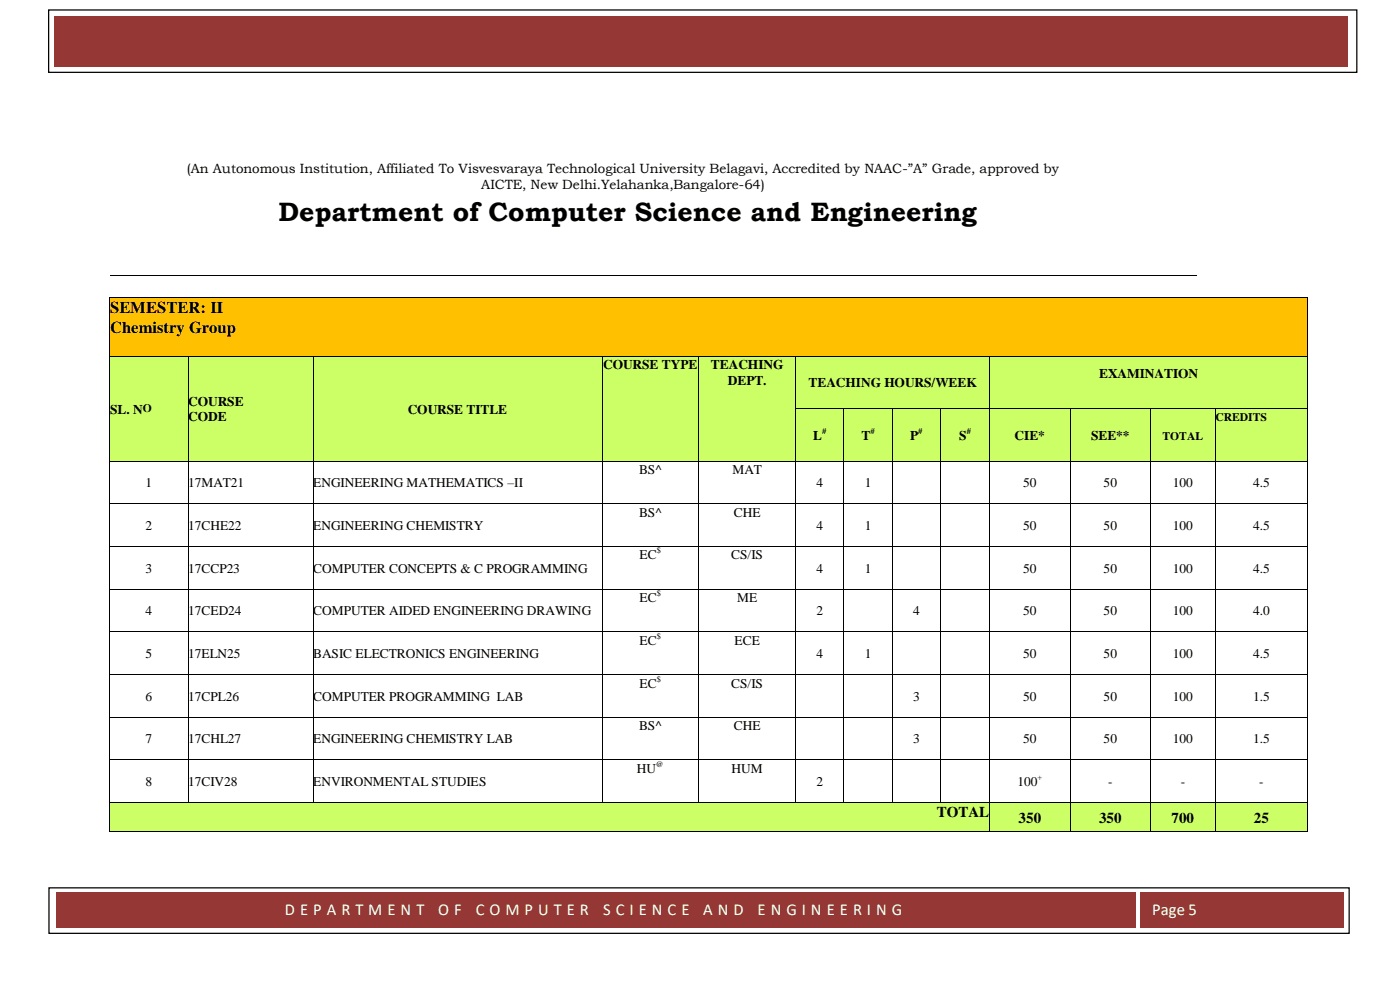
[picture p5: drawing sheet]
<svg xmlns="http://www.w3.org/2000/svg" width="297mm" height="210mm" viewBox="0 0 297 210" stroke-linecap="round" stroke-linejoin="round" font-family="sans-serif">
<defs><g id="words">
<text font-size="5.6" x="59.1" y="46.8">Department of Computer Science and Engineering</text>
<g font-size="3.5">
<text x="23.4" y="66.4">SEMESTER: II</text>
<text x="23.4" y="70.6">Chemistry Group</text>
</g>
<g font-size="3.5" fill="#fff">
<text x="60.5" y="194.1">D E P A R T M E N T</text>
<text x="93" y="194.1">O F</text>
<text x="100.9" y="194.1">C O M P U T E R</text>
<text x="127.9" y="194.1">S C I E N C E</text>
<text x="149.2" y="194.1">A N D</text>
<text x="160.7" y="194.1">E N G I N E E R I N G</text>
<text x="244.5" y="194.1">Page 5</text>
</g>
<g font-size="3.2">
<text x="198.8" y="173.4">TOTAL</text>
<text x="216.1" y="174.5">350</text>
<text x="233.2" y="174.5">350</text>
<text x="248.5" y="174.5">700</text>
<text x="266" y="174.5">25</text>
</g>
<g font-size="2.8">
<text x="39.6" y="36.8">(An Autonomous Institution, Affiliated To Visvesvaraya Technological University Belagavi, Accredited by NAAC-”A” Grade, approved by</text>
<text x="102.1" y="40.1">AICTE, New Delhi.Yelahanka,Bangalore-64)</text>
<text x="127.9" y="78.3">COURSE TYPE</text>
<text x="150.8" y="78.3">TEACHING</text>
<text x="154.4" y="81.6">DEPT.</text>
<text x="171.5" y="82.2">TEACHING HOURS/WEEK</text>
<text x="233.2" y="80.2">EXAMINATION</text>
<text x="23.4" y="87.7">SL. N</text>
<text x="39.9" y="86.1">COURSE</text>
<text x="39.9" y="89.4">CODE</text>
<text x="86.5" y="87.7">COURSE TITLE</text>
<text x="172.5" y="93.3">L</text>
<text x="182.8" y="93.3">T</text>
<text x="193.1" y="93.3">P</text>
<text x="203.5" y="93.3">S</text>
<text x="215.2" y="93.3">CIE*</text>
<text x="231.5" y="93.3">SEE**</text>
<text x="135.6" y="100.6">BS^</text>
<text x="155.4" y="100.6">MAT</text>
<text x="30.9" y="103.4">1</text>
<text x="39.9" y="103.4">17MAT21</text>
<text x="66.5" y="103.4">ENGINEERING MATHEMATICS –II</text>
<text x="173.2" y="103.4">4</text>
<text x="183.5" y="103.4">1</text>
<text x="217.1" y="103.4">50</text>
<text x="234.1" y="103.4">50</text>
<text x="248.8" y="103.4">100</text>
<text x="265.8" y="103.4">4.5</text>
<text x="30.9" y="112.4">2</text>
<text x="39.9" y="112.4">17CHE22</text>
<text x="66.5" y="112.4">ENGINEERING CHEMISTRY</text>
<text x="135.6" y="109.7">BS^</text>
<text x="155.7" y="109.7">CHE</text>
<text x="173.2" y="112.4">4</text>
<text x="183.5" y="112.4">1</text>
<text x="217.1" y="112.4">50</text>
<text x="234.1" y="112.4">50</text>
<text x="248.8" y="112.4">100</text>
<text x="265.8" y="112.4">4.5</text>
<text x="135.7" y="118.7">EC</text>
<text x="155.1" y="118.7">CS/IS</text>
<text x="30.9" y="121.5">3</text>
<text x="39.9" y="121.5">17CCP23</text>
<text x="66.5" y="121.5">COMPUTER CONCEPTS &amp; C PROGRAMMING</text>
<text x="173.2" y="121.5">4</text>
<text x="183.5" y="121.5">1</text>
<text x="217.1" y="121.5">50</text>
<text x="234.1" y="121.5">50</text>
<text x="248.8" y="121.5">100</text>
<text x="265.8" y="121.5">4.5</text>
<text x="30.9" y="130.5">4</text>
<text x="39.9" y="130.5">17CED24</text>
<text x="66.5" y="130.5">COMPUTER AIDED ENGINEERING DRAWING</text>
<text x="135.7" y="127.7">EC</text>
<text x="156.4" y="127.7">ME</text>
<text x="173.2" y="130.5">2</text>
<text x="193.7" y="130.5">4</text>
<text x="217.1" y="130.5">50</text>
<text x="234.1" y="130.5">50</text>
<text x="248.8" y="130.5">100</text>
<text x="265.8" y="130.5">4.0</text>
<text x="135.7" y="136.8">EC</text>
<text x="155.8" y="136.8">ECE</text>
<text x="30.9" y="139.6">5</text>
<text x="39.9" y="139.6">17ELN25</text>
<text x="66.5" y="139.6">BASIC ELECTRONICS ENGINEERING</text>
<text x="173.2" y="139.6">4</text>
<text x="183.5" y="139.6">1</text>
<text x="217.1" y="139.6">50</text>
<text x="234.1" y="139.6">50</text>
<text x="248.8" y="139.6">100</text>
<text x="265.8" y="139.6">4.5</text>
<text x="30.9" y="148.6">6</text>
<text x="39.9" y="148.6">17CPL26</text>
<text x="66.5" y="148.6">COMPUTER PROGRAMMING LAB</text>
<text x="135.7" y="145.9">EC</text>
<text x="155.1" y="145.9">CS/IS</text>
<text x="193.7" y="148.6">3</text>
<text x="217.1" y="148.6">50</text>
<text x="234.1" y="148.6">50</text>
<text x="248.8" y="148.6">100</text>
<text x="265.8" y="148.6">1.5</text>
<text x="135.6" y="154.9">BS^</text>
<text x="155.7" y="154.9">CHE</text>
<text x="30.9" y="157.7">7</text>
<text x="39.9" y="157.7">17CHL27</text>
<text x="66.5" y="157.7">ENGINEERING CHEMISTRY LAB</text>
<text x="193.7" y="157.7">3</text>
<text x="217.1" y="157.7">50</text>
<text x="234.1" y="157.7">50</text>
<text x="248.8" y="157.7">100</text>
<text x="265.8" y="157.7">1.5</text>
<text x="30.9" y="166.7">8</text>
<text x="39.9" y="166.7">17CIV28</text>
<text x="66.5" y="166.7">ENVIRONMENTAL STUDIES</text>
<text x="135.1" y="163.9">HU</text>
<text x="155.2" y="163.9">HUM</text>
<text x="173.2" y="166.7">2</text>
<text x="215.8" y="166.7">100</text>
<text x="235.1" y="166.7">-</text>
<text x="250.5" y="166.7">-</text>
<text x="267.2" y="166.7">-</text>
</g>
<g font-size="2.5">
<text x="30.3" y="87.4">O</text>
<text x="257.8" y="89.2">CREDITS</text>
<text x="246.6" y="93.2">TOTAL</text>
</g>
<g font-size="1.8">
<text x="174.4" y="92.1">#</text>
<text x="184.7" y="92.1">#</text>
<text x="194.8" y="92.1">#</text>
<text x="205.1" y="92.1">#</text>
<text x="139.3" y="117.4">$</text>
<text x="139.3" y="126.5">$</text>
<text x="139.3" y="135.5">$</text>
<text x="139.3" y="144.6">$</text>
<text x="139.2" y="162.7">@</text>
<text x="220.1" y="165.5">+</text>
</g>
</g></defs>
<path d="M11.6 3.5h274.3v10.7h-274.3z" fill-rule="evenodd" fill="#953735"/>
<path d="M10.3 2.1h277.5v13.2h-277.5z" fill="none" stroke="#000" stroke-width=".26"/>
<path d="M23.2 58.4h230.8" fill="none" stroke="#000" stroke-width=".21"/>
<g fill="#000">
<path d="M33.2 58.3h.1v.2h-.1z" fill-rule="evenodd"/>
<path d="M227.2 58.3h.2v.2h-.2z" fill-rule="evenodd"/>
<path d="M245.6 58.3h.2v.2h-.2z" fill-rule="evenodd"/>
</g>
<g fill="#953735">
<path d="M12 189.3h229.1v7.6h-229.1z" fill-rule="evenodd"/>
<path d="M241.9 189.3h43.2v7.6h-43.2z" fill-rule="evenodd"/>
</g>
<path d="M10.4 188.3h275.8v9.7h-275.8z" fill="none" stroke="#000" stroke-width=".26"/>
<g fill="#ffc000">
<path d="M23.4 63.1h254v4.1h-254z" fill-rule="evenodd"/>
<path d="M23.4 67.2h254v8.3h-254z" fill-rule="evenodd"/>
</g>
<g fill="#000">
<path d="M23.2 63h.2v.1h-.2z" fill-rule="evenodd"/>
<path d="M23.2 63h.2v.1h-.2z" fill-rule="evenodd"/>
<path d="M277.4 63h.2v.1h-.2z" fill-rule="evenodd"/>
<path d="M277.4 63h.2v.1h-.2z" fill-rule="evenodd"/>
</g>
<path d="M23.3 63.1v12.4M23.4 63.1h254M277.5 63.1v12.4" fill="none" stroke="#000" stroke-width=".21"/>
<g fill="#cf6">
<path d="M23.4 75.6h16.4v9.4h-16.4z" fill-rule="evenodd"/>
<path d="M23.4 88.3h16.4v9.5h-16.4z" fill-rule="evenodd"/>
<path d="M23.4 85h16.4v3.3h-16.4z" fill-rule="evenodd"/>
<path d="M40 75.6h26.3v7.8h-26.3z" fill-rule="evenodd"/>
<path d="M40 90h26.3v7.8h-26.3z" fill-rule="evenodd"/>
<path d="M40 83.4h26.3v3.3h-26.3z" fill-rule="evenodd"/>
<path d="M40 86.7h26.3v3.3h-26.3z" fill-rule="evenodd"/>
<path d="M66.5 75.6h61.1v9.4h-61.1z" fill-rule="evenodd"/>
<path d="M66.5 88.3h61.1v9.5h-61.1z" fill-rule="evenodd"/>
<path d="M66.5 85h61.1v3.3h-61.1z" fill-rule="evenodd"/>
<path d="M127.8 78.9h20.4v18.9h-20.4z" fill-rule="evenodd"/>
<path d="M127.8 75.6h20.4v3.3h-20.4z" fill-rule="evenodd"/>
<path d="M148.4 82.2h20.3v15.6h-20.3z" fill-rule="evenodd"/>
<path d="M148.4 75.6h20.3v3.3h-20.3z" fill-rule="evenodd"/>
<path d="M148.4 78.9h20.3v3.3h-20.3z" fill-rule="evenodd"/>
<path d="M168.9 75.6h41v3.9h-41z" fill-rule="evenodd"/>
<path d="M168.9 82.8h41v3.8h-41z" fill-rule="evenodd"/>
<path d="M168.9 79.5h41v3.3h-41z" fill-rule="evenodd"/>
<path d="M210 75.6h67.4v1.8h-67.4z" fill-rule="evenodd"/>
<path d="M210 84.8h67.4v1.8h-67.4z" fill-rule="evenodd"/>
<path d="M210 77.4h67.4v7.4h-67.4z" fill-rule="evenodd"/>
</g>
<g fill="#000">
<path d="M23.2 75.5h.2v.1h-.2z" fill-rule="evenodd"/>
<path d="M39.8 75.5h.2v.1h-.2z" fill-rule="evenodd"/>
<path d="M66.3 75.5h.2v.1h-.2z" fill-rule="evenodd"/>
<path d="M127.7 75.5h.1v.1h-.1z" fill-rule="evenodd"/>
<path d="M148.2 75.5h.2v.1h-.2z" fill-rule="evenodd"/>
<path d="M168.7 75.5h.2v.1h-.2z" fill-rule="evenodd"/>
<path d="M209.9 75.5h.1v.1h-.1z" fill-rule="evenodd"/>
<path d="M277.4 75.5h.2v.1h-.2z" fill-rule="evenodd"/>
</g>
<g fill="none" stroke="#000" stroke-width=".21">
<path d="M23.3 75.6v11M23.4 75.5h16.4M39.9 75.6v11M40 75.5h26.3M66.4 75.6v11M66.5 75.5h61.1M127.7 75.6v11M127.8 75.5h20.4M148.3 75.6v11M148.4 75.5h20.3M168.8 75.6v11M168.9 75.5h41"/>
<path d="M210 75.6v11M210 75.5h67.4M277.5 75.6v11"/>
</g>
<g fill="#cf6">
<path d="M168.9 86.8h10.1v3.8h-10.1z" fill-rule="evenodd"/>
<path d="M168.9 93.9h10.1v3.9h-10.1z" fill-rule="evenodd"/>
<path d="M168.9 90.6h10.1v3.3h-10.1z" fill-rule="evenodd"/>
<path d="M179.1 86.8h10.1v3.8h-10.1z" fill-rule="evenodd"/>
<path d="M179.1 93.9h10.1v3.9h-10.1z" fill-rule="evenodd"/>
<path d="M179.1 90.6h10.1v3.3h-10.1z" fill-rule="evenodd"/>
<path d="M189.4 86.8h10.1v3.8h-10.1z" fill-rule="evenodd"/>
<path d="M189.4 93.9h10.1v3.9h-10.1z" fill-rule="evenodd"/>
<path d="M189.4 90.6h10.1v3.3h-10.1z" fill-rule="evenodd"/>
<path d="M199.7 86.8h10.2v3.8h-10.2z" fill-rule="evenodd"/>
<path d="M199.7 93.9h10.2v3.9h-10.2z" fill-rule="evenodd"/>
<path d="M199.7 90.6h10.2v3.3h-10.2z" fill-rule="evenodd"/>
<path d="M210 86.8h16.9v3.8h-16.9z" fill-rule="evenodd"/>
<path d="M210 93.9h16.9v3.9h-16.9z" fill-rule="evenodd"/>
<path d="M210 90.6h16.9v3.3h-16.9z" fill-rule="evenodd"/>
<path d="M227.1 86.8h16.9v3.8h-16.9z" fill-rule="evenodd"/>
<path d="M227.1 93.9h16.9v3.9h-16.9z" fill-rule="evenodd"/>
<path d="M227.1 90.6h16.9v3.3h-16.9z" fill-rule="evenodd"/>
<path d="M244.2 86.8h13.5v4h-13.5z" fill-rule="evenodd"/>
<path d="M244.2 93.7h13.5v4.1h-13.5z" fill-rule="evenodd"/>
<path d="M244.2 90.8h13.5v2.9h-13.5z" fill-rule="evenodd"/>
<path d="M257.9 89.7h19.5v8.1h-19.5z" fill-rule="evenodd"/>
<path d="M257.9 86.8h19.5v2.9h-19.5z" fill-rule="evenodd"/>
</g>
<g fill="#000">
<path d="M23.2 86.6h.2v.2h-.2z" fill-rule="evenodd"/>
<path d="M23.2 97.8h.2v.1h-.2z" fill-rule="evenodd"/>
<path d="M39.8 86.6h.2v.2h-.2z" fill-rule="evenodd"/>
<path d="M39.8 97.8h.2v.1h-.2z" fill-rule="evenodd"/>
<path d="M66.3 86.6h.2v.2h-.2z" fill-rule="evenodd"/>
<path d="M66.3 97.8h.2v.1h-.2z" fill-rule="evenodd"/>
<path d="M127.7 86.6h.1v.2h-.1z" fill-rule="evenodd"/>
<path d="M127.7 97.8h.1v.1h-.1z" fill-rule="evenodd"/>
<path d="M148.2 86.6h.2v.2h-.2z" fill-rule="evenodd"/>
<path d="M148.2 97.8h.2v.1h-.2z" fill-rule="evenodd"/>
<path d="M168.7 86.6h.2v.2h-.2z" fill-rule="evenodd"/>
<path d="M168.7 97.8h.2v.1h-.2z" fill-rule="evenodd"/>
<path d="M179 86.6h.1v.2h-.1z" fill-rule="evenodd"/>
<path d="M179 97.8h.1v.1h-.1z" fill-rule="evenodd"/>
<path d="M189.2 86.6h.2v.2h-.2z" fill-rule="evenodd"/>
<path d="M189.2 97.8h.2v.1h-.2z" fill-rule="evenodd"/>
<path d="M199.5 86.6h.2v.2h-.2z" fill-rule="evenodd"/>
<path d="M199.5 97.8h.2v.1h-.2z" fill-rule="evenodd"/>
<path d="M209.9 86.6h.1v.2h-.1z" fill-rule="evenodd"/>
<path d="M209.9 97.8h.1v.1h-.1z" fill-rule="evenodd"/>
<path d="M227 86.6h.1v.2h-.1z" fill-rule="evenodd"/>
<path d="M227 97.8h.1v.1h-.1z" fill-rule="evenodd"/>
<path d="M244 86.6h.2v.2h-.2z" fill-rule="evenodd"/>
<path d="M244 97.8h.2v.1h-.2z" fill-rule="evenodd"/>
<path d="M257.7 86.6h.2v.2h-.2z" fill-rule="evenodd"/>
<path d="M257.7 97.8h.2v.1h-.2z" fill-rule="evenodd"/>
<path d="M277.4 86.6h.2v.2h-.2z" fill-rule="evenodd"/>
<path d="M277.4 97.8h.2v.1h-.2z" fill-rule="evenodd"/>
<path d="M23.2 106.8h.2v.2h-.2z" fill-rule="evenodd"/>
<path d="M23.2 115.8h.2v.2h-.2z" fill-rule="evenodd"/>
<path d="M39.8 106.8h.2v.2h-.2z" fill-rule="evenodd"/>
<path d="M39.8 115.8h.2v.2h-.2z" fill-rule="evenodd"/>
<path d="M66.3 106.8h.2v.2h-.2z" fill-rule="evenodd"/>
<path d="M66.3 115.8h.2v.2h-.2z" fill-rule="evenodd"/>
<path d="M127.7 106.8h.1v.2h-.1z" fill-rule="evenodd"/>
<path d="M127.7 115.8h.1v.2h-.1z" fill-rule="evenodd"/>
<path d="M148.2 106.8h.2v.2h-.2z" fill-rule="evenodd"/>
<path d="M148.2 115.8h.2v.2h-.2z" fill-rule="evenodd"/>
<path d="M168.7 106.8h.2v.2h-.2z" fill-rule="evenodd"/>
<path d="M168.7 115.8h.2v.2h-.2z" fill-rule="evenodd"/>
<path d="M179 106.8h.1v.2h-.1z" fill-rule="evenodd"/>
<path d="M179 115.8h.1v.2h-.1z" fill-rule="evenodd"/>
<path d="M189.2 106.8h.2v.2h-.2z" fill-rule="evenodd"/>
<path d="M189.2 115.8h.2v.2h-.2z" fill-rule="evenodd"/>
<path d="M199.5 106.8h.2v.2h-.2z" fill-rule="evenodd"/>
<path d="M199.5 115.8h.2v.2h-.2z" fill-rule="evenodd"/>
<path d="M209.9 106.8h.1v.2h-.1z" fill-rule="evenodd"/>
<path d="M209.9 115.8h.1v.2h-.1z" fill-rule="evenodd"/>
<path d="M227 106.8h.1v.2h-.1z" fill-rule="evenodd"/>
<path d="M227 115.8h.1v.2h-.1z" fill-rule="evenodd"/>
<path d="M244 106.8h.2v.2h-.2z" fill-rule="evenodd"/>
<path d="M244 115.8h.2v.2h-.2z" fill-rule="evenodd"/>
<path d="M257.7 106.8h.2v.2h-.2z" fill-rule="evenodd"/>
<path d="M257.7 115.8h.2v.2h-.2z" fill-rule="evenodd"/>
<path d="M277.4 106.8h.2v.2h-.2z" fill-rule="evenodd"/>
<path d="M277.4 115.8h.2v.2h-.2z" fill-rule="evenodd"/>
<path d="M23.2 124.9h.2v.2h-.2z" fill-rule="evenodd"/>
<path d="M23.2 134h.2v.1h-.2z" fill-rule="evenodd"/>
<path d="M39.8 124.9h.2v.2h-.2z" fill-rule="evenodd"/>
<path d="M39.8 134h.2v.1h-.2z" fill-rule="evenodd"/>
<path d="M66.3 124.9h.2v.2h-.2z" fill-rule="evenodd"/>
<path d="M66.3 134h.2v.1h-.2z" fill-rule="evenodd"/>
<path d="M127.7 124.9h.1v.2h-.1z" fill-rule="evenodd"/>
<path d="M127.7 134h.1v.1h-.1z" fill-rule="evenodd"/>
<path d="M148.2 124.9h.2v.2h-.2z" fill-rule="evenodd"/>
<path d="M148.2 134h.2v.1h-.2z" fill-rule="evenodd"/>
<path d="M168.7 124.9h.2v.2h-.2z" fill-rule="evenodd"/>
<path d="M168.7 134h.2v.1h-.2z" fill-rule="evenodd"/>
<path d="M179 124.9h.1v.2h-.1z" fill-rule="evenodd"/>
<path d="M179 134h.1v.1h-.1z" fill-rule="evenodd"/>
<path d="M189.2 124.9h.2v.2h-.2z" fill-rule="evenodd"/>
<path d="M189.2 134h.2v.1h-.2z" fill-rule="evenodd"/>
<path d="M199.5 124.9h.2v.2h-.2z" fill-rule="evenodd"/>
<path d="M199.5 134h.2v.1h-.2z" fill-rule="evenodd"/>
<path d="M209.9 124.9h.1v.2h-.1z" fill-rule="evenodd"/>
<path d="M209.9 134h.1v.1h-.1z" fill-rule="evenodd"/>
<path d="M227 124.9h.1v.2h-.1z" fill-rule="evenodd"/>
<path d="M227 134h.1v.1h-.1z" fill-rule="evenodd"/>
<path d="M244 124.9h.2v.2h-.2z" fill-rule="evenodd"/>
<path d="M244 134h.2v.1h-.2z" fill-rule="evenodd"/>
<path d="M257.7 124.9h.2v.2h-.2z" fill-rule="evenodd"/>
<path d="M257.7 134h.2v.1h-.2z" fill-rule="evenodd"/>
<path d="M277.4 124.9h.2v.2h-.2z" fill-rule="evenodd"/>
<path d="M277.4 134h.2v.1h-.2z" fill-rule="evenodd"/>
<path d="M23.2 143h.2v.2h-.2z" fill-rule="evenodd"/>
<path d="M23.2 152.1h.2v.1h-.2z" fill-rule="evenodd"/>
<path d="M39.8 143h.2v.2h-.2z" fill-rule="evenodd"/>
<path d="M39.8 152.1h.2v.1h-.2z" fill-rule="evenodd"/>
<path d="M66.3 143h.2v.2h-.2z" fill-rule="evenodd"/>
<path d="M66.3 152.1h.2v.1h-.2z" fill-rule="evenodd"/>
<path d="M127.7 143h.1v.2h-.1z" fill-rule="evenodd"/>
<path d="M127.7 152.1h.1v.1h-.1z" fill-rule="evenodd"/>
<path d="M148.2 143h.2v.2h-.2z" fill-rule="evenodd"/>
<path d="M148.2 152.1h.2v.1h-.2z" fill-rule="evenodd"/>
<path d="M168.7 143h.2v.2h-.2z" fill-rule="evenodd"/>
<path d="M168.7 152.1h.2v.1h-.2z" fill-rule="evenodd"/>
<path d="M179 143h.1v.2h-.1z" fill-rule="evenodd"/>
<path d="M179 152.1h.1v.1h-.1z" fill-rule="evenodd"/>
<path d="M189.2 143h.2v.2h-.2z" fill-rule="evenodd"/>
<path d="M189.2 152.1h.2v.1h-.2z" fill-rule="evenodd"/>
<path d="M199.5 143h.2v.2h-.2z" fill-rule="evenodd"/>
<path d="M199.5 152.1h.2v.1h-.2z" fill-rule="evenodd"/>
<path d="M209.9 143h.1v.2h-.1z" fill-rule="evenodd"/>
<path d="M209.9 152.1h.1v.1h-.1z" fill-rule="evenodd"/>
<path d="M227 143h.1v.2h-.1z" fill-rule="evenodd"/>
<path d="M227 152.1h.1v.1h-.1z" fill-rule="evenodd"/>
<path d="M244 143h.2v.2h-.2z" fill-rule="evenodd"/>
<path d="M244 152.1h.2v.1h-.2z" fill-rule="evenodd"/>
<path d="M257.7 143h.2v.2h-.2z" fill-rule="evenodd"/>
<path d="M257.7 152.1h.2v.1h-.2z" fill-rule="evenodd"/>
<path d="M277.4 143h.2v.2h-.2z" fill-rule="evenodd"/>
<path d="M277.4 152.1h.2v.1h-.2z" fill-rule="evenodd"/>
<path d="M23.2 161.1h.2v.2h-.2z" fill-rule="evenodd"/>
<path d="M39.8 161.1h.2v.2h-.2z" fill-rule="evenodd"/>
<path d="M66.3 161.1h.2v.2h-.2z" fill-rule="evenodd"/>
<path d="M127.7 161.1h.1v.2h-.1z" fill-rule="evenodd"/>
<path d="M148.2 161.1h.2v.2h-.2z" fill-rule="evenodd"/>
<path d="M168.7 161.1h.2v.2h-.2z" fill-rule="evenodd"/>
<path d="M179 161.1h.1v.2h-.1z" fill-rule="evenodd"/>
<path d="M189.2 161.1h.2v.2h-.2z" fill-rule="evenodd"/>
<path d="M199.5 161.1h.2v.2h-.2z" fill-rule="evenodd"/>
<path d="M209.9 161.1h.1v.2h-.1z" fill-rule="evenodd"/>
<path d="M227 161.1h.1v.2h-.1z" fill-rule="evenodd"/>
<path d="M244 161.1h.2v.2h-.2z" fill-rule="evenodd"/>
<path d="M257.7 161.1h.2v.2h-.2z" fill-rule="evenodd"/>
<path d="M277.4 161.1h.2v.2h-.2z" fill-rule="evenodd"/>
</g>
<g fill="none" stroke="#000" stroke-width=".21">
<path d="M23.3 86.8v11M23.3 97.9v8.9M23.4 97.8h16.4M39.9 86.8v11M39.9 97.9v8.9M40 97.8h26.3M66.4 86.8v11M66.4 97.9v8.9M66.5 97.8h61.1M127.7 86.8v11M127.7 97.9v8.9M127.8 97.8h20.4"/>
<path d="M148.3 86.8v11M148.3 97.9v8.9M148.4 97.8h20.3M168.8 86.8v11M168.8 97.9v8.9M168.9 86.7h10.1M168.9 97.8h10.1M179.1 86.8v11M179.1 97.9v8.9M179.1 86.7h10.1M179.1 97.8h10.1M189.3 86.8v11"/>
<path d="M189.3 97.9v8.9M189.4 86.7h10.1M189.4 97.8h10.1M199.6 86.8v11M199.6 97.9v8.9M199.7 86.7h10.2M199.7 97.8h10.2M210 86.8v11M210 97.9v8.9M210 86.7h17M210 97.8h17M227.1 86.8v11"/>
<path d="M227.1 97.9v8.9M227.1 86.7h16.9M227.1 97.8h16.9M244.1 86.8v11M244.1 97.9v8.9M244.2 86.7h13.5M244.2 97.8h13.5M257.8 86.8v11M257.8 97.9v8.9M257.9 86.7h19.5M257.9 97.8h19.5M277.5 86.8v11"/>
<path d="M277.5 97.9v8.9M23.3 107v8.8M23.3 116v8.9M23.4 106.9h16.4M23.4 115.9h16.4M39.9 107v8.8M39.9 116v8.9M40 106.9h26.3M40 115.9h26.3M66.4 107v8.8M66.4 116v8.9M66.5 106.9h61.1"/>
<path d="M66.5 115.9h61.1M127.7 107v8.8M127.7 116v8.9M127.8 106.9h20.4M127.8 115.9h20.4M148.3 107v8.8M148.3 116v8.9M148.4 106.9h20.3M148.4 115.9h20.3M168.8 107v8.8M168.8 116v8.9M168.9 106.9h10.1"/>
<path d="M168.9 115.9h10.1M179.1 107v8.8M179.1 116v8.9M179.1 106.9h10.1M179.1 115.9h10.1M189.3 107v8.8M189.3 116v8.9M189.4 106.9h10.1M189.4 115.9h10.1M199.6 107v8.8M199.6 116v8.9M199.7 106.9h10.2"/>
<path d="M199.7 115.9h10.2M210 107v8.8M210 116v8.9M210 106.9h17M210 115.9h17M227.1 107v8.8M227.1 116v8.9M227.1 106.9h16.9M227.1 115.9h16.9M244.1 107v8.8M244.1 116v8.9M244.2 106.9h13.5"/>
<path d="M244.2 115.9h13.5M257.8 107v8.8M257.8 116v8.9M257.9 106.9h19.5M257.9 115.9h19.5M277.5 107v8.8M277.5 116v8.9M23.3 125.1v8.9M23.3 134.1v8.9M23.4 125h16.4M23.4 134.1h16.4M39.9 125.1v8.9"/>
<path d="M39.9 134.1v8.9M40 125h26.3M40 134.1h26.3M66.4 125.1v8.9M66.4 134.1v8.9M66.5 125h61.1M66.5 134.1h61.1M127.7 125.1v8.9M127.7 134.1v8.9M127.8 125h20.4M127.8 134.1h20.4M148.3 125.1v8.9"/>
<path d="M148.3 134.1v8.9M148.4 125h20.3M148.4 134.1h20.3M168.8 125.1v8.9M168.8 134.1v8.9M168.9 125h10.1M168.9 134.1h10.1M179.1 125.1v8.9M179.1 134.1v8.9M179.1 125h10.1M179.1 134.1h10.1M189.3 125.1v8.9"/>
<path d="M189.3 134.1v8.9M189.4 125h10.1M189.4 134.1h10.1M199.6 125.1v8.9M199.6 134.1v8.9M199.7 125h10.2M199.7 134.1h10.2M210 125.1v8.9M210 134.1v8.9M210 125h17M210 134.1h17M227.1 125.1v8.9"/>
<path d="M227.1 134.1v8.9M227.1 125h16.9M227.1 134.1h16.9M244.1 125.1v8.9M244.1 134.1v8.9M244.2 125h13.5M244.2 134.1h13.5M257.8 125.1v8.9M257.8 134.1v8.9M257.9 125h19.5M257.9 134.1h19.5M277.5 125.1v8.9"/>
<path d="M277.5 134.1v8.9M23.3 143.2v8.9M23.3 152.2v8.9M23.4 143.1h16.4M23.4 152.1h16.4M39.9 143.2v8.9M39.9 152.2v8.9M40 143.1h26.3M40 152.1h26.3M66.4 143.2v8.9M66.4 152.2v8.9M66.5 143.1h61.1"/>
<path d="M66.5 152.1h61.1M127.7 143.2v8.9M127.7 152.2v8.9M127.8 143.1h20.4M127.8 152.1h20.4M148.3 143.2v8.9M148.3 152.2v8.9M148.4 143.1h20.3M148.4 152.1h20.3M168.8 143.2v8.9M168.8 152.2v8.9M168.9 143.1h10.1"/>
<path d="M168.9 152.1h10.1M179.1 143.2v8.9M179.1 152.2v8.9M179.1 143.1h10.1M179.1 152.1h10.1M189.3 143.2v8.9M189.3 152.2v8.9M189.4 143.1h10.1M189.4 152.1h10.1M199.6 143.2v8.9M199.6 152.2v8.9M199.7 143.1h10.2"/>
<path d="M199.7 152.1h10.2M210 143.2v8.9M210 152.2v8.9M210 143.1h17M210 152.1h17M227.1 143.2v8.9M227.1 152.2v8.9M227.1 143.1h16.9M227.1 152.1h16.9M244.1 143.2v8.9M244.1 152.2v8.9M244.2 143.1h13.5"/>
<path d="M244.2 152.1h13.5M257.8 143.2v8.9M257.8 152.2v8.9M257.9 143.1h19.5M257.9 152.1h19.5M277.5 143.2v8.9M277.5 152.2v8.9M23.3 161.3v8.9M23.4 161.2h16.4M39.9 161.3v8.9M40 161.2h26.3M66.4 161.3v8.9"/>
<path d="M66.5 161.2h61.1M127.7 161.3v8.9M127.8 161.2h20.4M148.3 161.3v8.9M148.4 161.2h20.3M168.8 161.3v8.9M168.9 161.2h10.1M179.1 161.3v8.9M179.1 161.2h10.1M189.3 161.3v8.9M189.4 161.2h10.1M199.6 161.3v8.9"/>
<path d="M199.7 161.2h10.2M210 161.3v8.9M210 161.2h17M227.1 161.3v8.9M227.1 161.2h16.9M244.1 161.3v8.9M244.2 161.2h13.5M257.8 161.3v8.9M257.9 161.2h19.5M277.5 161.3v8.9"/>
</g>
<g fill="#cf6">
<path d="M23.4 174h186.5v2.3h-186.5z" fill-rule="evenodd"/>
<path d="M23.4 170.3h186.5v3.7h-186.5z" fill-rule="evenodd"/>
<path d="M210 170.3h16.9v1.2h-16.9z" fill-rule="evenodd"/>
<path d="M210 175.2h16.9v1.1h-16.9z" fill-rule="evenodd"/>
<path d="M210 171.5h16.9v3.7h-16.9z" fill-rule="evenodd"/>
<path d="M227.1 170.3h16.9v1.2h-16.9z" fill-rule="evenodd"/>
<path d="M227.1 175.2h16.9v1.1h-16.9z" fill-rule="evenodd"/>
<path d="M227.1 171.5h16.9v3.7h-16.9z" fill-rule="evenodd"/>
<path d="M244.2 170.3h13.5v1.2h-13.5z" fill-rule="evenodd"/>
<path d="M244.2 175.2h13.5v1.1h-13.5z" fill-rule="evenodd"/>
<path d="M244.2 171.5h13.5v3.7h-13.5z" fill-rule="evenodd"/>
<path d="M257.9 170.3h19.5v1.2h-19.5z" fill-rule="evenodd"/>
<path d="M257.9 175.2h19.5v1.1h-19.5z" fill-rule="evenodd"/>
<path d="M257.9 171.5h19.5v3.7h-19.5z" fill-rule="evenodd"/>
</g>
<g fill="#000">
<path d="M23.2 170.2h.2v.1h-.2z" fill-rule="evenodd"/>
<path d="M23.2 176.3h.2v.2h-.2z" fill-rule="evenodd"/>
<path d="M23.2 176.3h.2v.2h-.2z" fill-rule="evenodd"/>
<path d="M39.8 170.2h.2v.1h-.2z" fill-rule="evenodd"/>
<path d="M66.3 170.2h.2v.1h-.2z" fill-rule="evenodd"/>
<path d="M127.7 170.2h.1v.1h-.1z" fill-rule="evenodd"/>
<path d="M148.2 170.2h.2v.1h-.2z" fill-rule="evenodd"/>
<path d="M168.7 170.2h.2v.1h-.2z" fill-rule="evenodd"/>
<path d="M179 170.2h.1v.1h-.1z" fill-rule="evenodd"/>
<path d="M189.2 170.2h.2v.1h-.2z" fill-rule="evenodd"/>
<path d="M199.5 170.2h.2v.1h-.2z" fill-rule="evenodd"/>
<path d="M209.9 170.2h.1v.1h-.1z" fill-rule="evenodd"/>
<path d="M209.9 176.3h.1v.2h-.1z" fill-rule="evenodd"/>
<path d="M227 170.2h.1v.1h-.1z" fill-rule="evenodd"/>
<path d="M227 176.3h.1v.2h-.1z" fill-rule="evenodd"/>
<path d="M244 170.2h.2v.1h-.2z" fill-rule="evenodd"/>
<path d="M244 176.3h.2v.2h-.2z" fill-rule="evenodd"/>
<path d="M257.7 170.2h.2v.1h-.2z" fill-rule="evenodd"/>
<path d="M257.7 176.3h.2v.2h-.2z" fill-rule="evenodd"/>
<path d="M277.4 170.2h.2v.1h-.2z" fill-rule="evenodd"/>
<path d="M277.4 176.3h.2v.2h-.2z" fill-rule="evenodd"/>
<path d="M277.4 176.3h.2v.2h-.2z" fill-rule="evenodd"/>
</g>
<g fill="none" stroke="#000" stroke-width=".21">
<path d="M23.3 170.3v6M23.4 170.3h16.4M23.4 176.4h186.5M40 170.3h26.3M66.5 170.3h61.1M127.8 170.3h20.4M148.4 170.3h20.3M168.9 170.3h10.1M179.1 170.3h10.1M189.4 170.3h10.1M199.7 170.3h10.2M210 170.3v6"/>
<path d="M210 170.3h17M210 176.4h17M227.1 170.3v6M227.1 170.3h16.9M227.1 176.4h16.9M244.1 170.3v6M244.2 170.3h13.5M244.2 176.4h13.5M257.8 170.3v6M257.9 170.3h19.5M257.9 176.4h19.5M277.5 170.3v6"/>
</g>
<use href="#words"/>
</svg>
